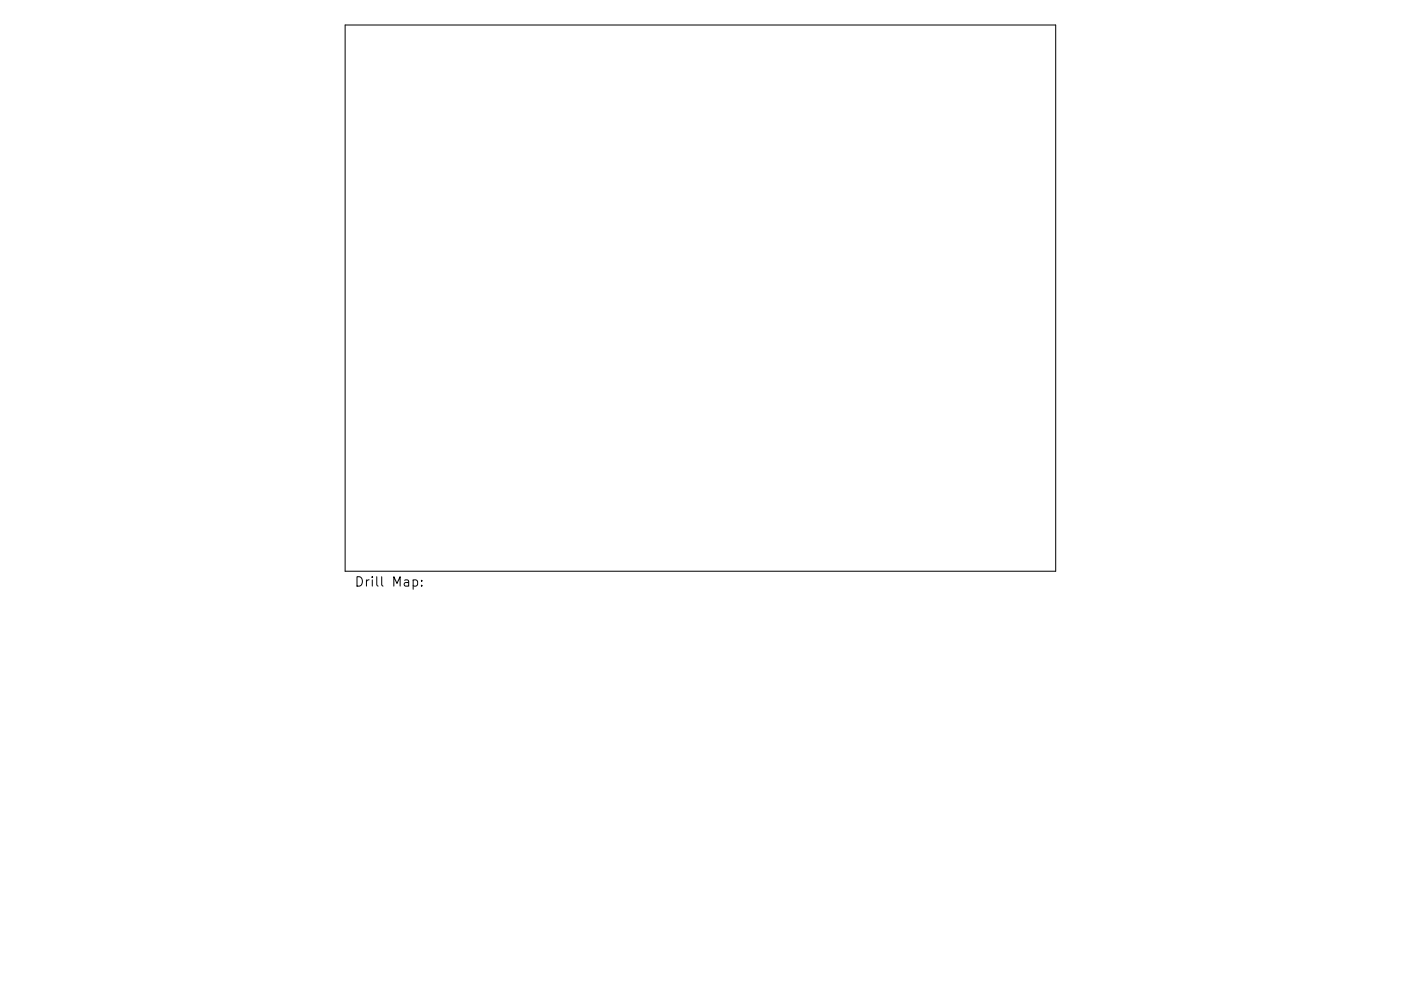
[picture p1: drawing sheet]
<svg xmlns="http://www.w3.org/2000/svg" width="297mm" height="210mm" viewBox="0 0 297 210" stroke-linecap="round" stroke-linejoin="round" font-family="sans-serif">
<defs><g id="words">
<text font-size="2.8" x="75.1" y="124.5">Drill Map:</text>
</g></defs>
<path d="M73.2 5.3h150.6v115.9h-150.6zM87.6 123.1l.6-.1 .3 .4v.6l-.1 .3h-.8M89.4 124.2v.2M89.4 123.1v.2" fill="none" stroke="#000" stroke-width=".21"/>
<use href="#words"/>
</svg>
